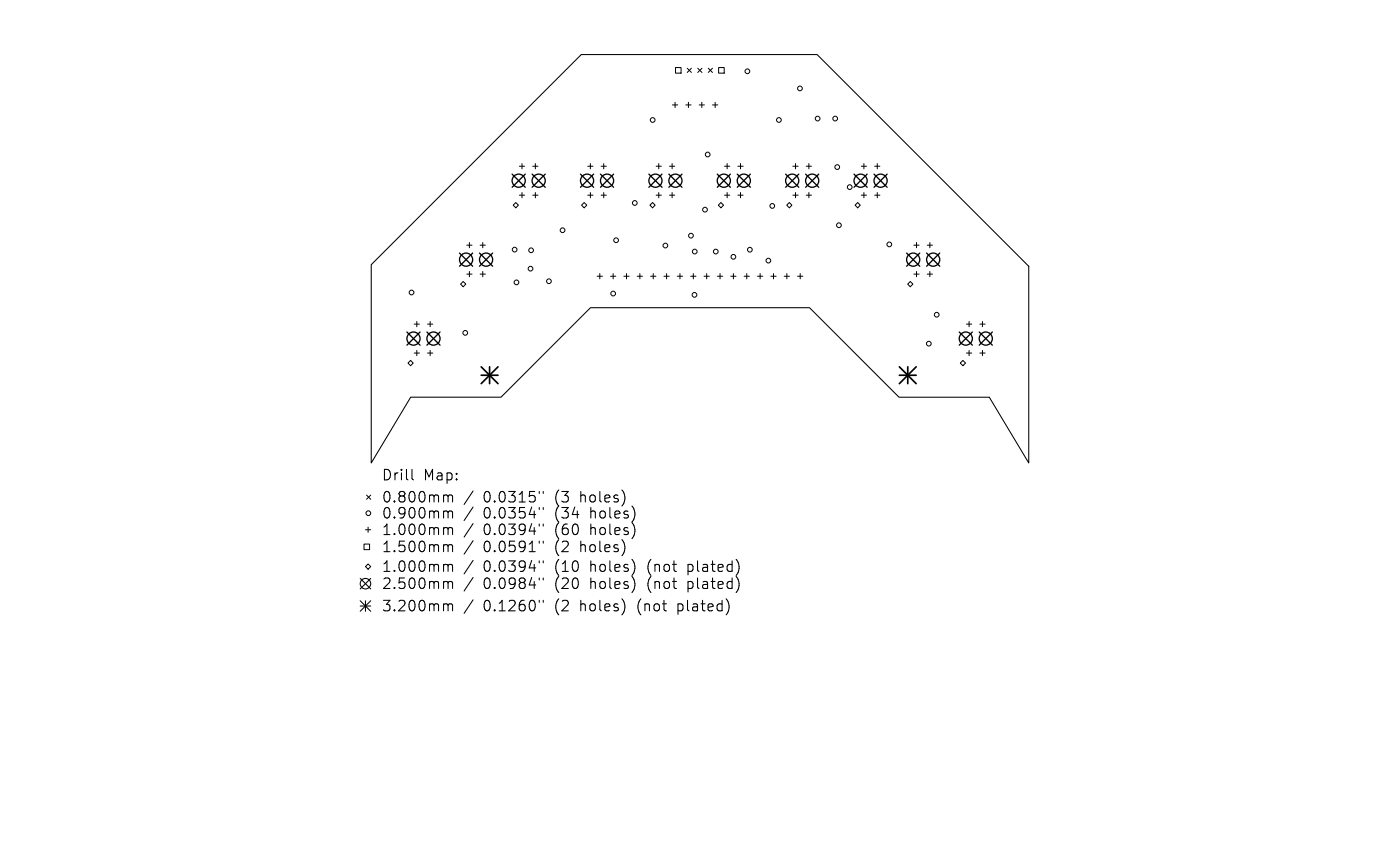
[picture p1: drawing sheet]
<svg xmlns="http://www.w3.org/2000/svg" width="130mm" height="80mm" viewBox="0 0 130 80" stroke-linecap="round" stroke-linejoin="round" font-family="sans-serif">
<defs><g id="words">
<g font-size="1.4">
<text x="35.4" y="44.7">Drill</text>
<text x="35.4" y="46.8">0.800mm</text>
<text x="39.3" y="44.7">Map:</text>
<text x="44.9" y="46.8">0.0315&quot;</text>
<text x="51.6" y="46.8">(3</text>
<text x="54" y="46.8">holes)</text>
<text x="35.4" y="48.3">0.900mm</text>
<text x="35.4" y="49.8">1.000mm</text>
<text x="35.4" y="51.4">1.500mm</text>
<text x="35.4" y="53.2">1.000mm</text>
<text x="44.9" y="48.3">0.0354&quot;</text>
<text x="44.9" y="49.8">0.0394&quot;</text>
<text x="44.9" y="51.4">0.0591&quot;</text>
<text x="44.9" y="53.2">0.0394&quot;</text>
<text x="51.6" y="48.3">(34</text>
<text x="51.6" y="49.8">(60</text>
<text x="51.6" y="51.4">(2</text>
<text x="51.6" y="53.2">(10</text>
<text x="54" y="51.4">holes)</text>
<text x="55" y="48.3">holes)</text>
<text x="55" y="49.8">holes)</text>
<text x="55" y="53.2">holes)</text>
<text x="60.4" y="53.2">(not</text>
<text x="64.2" y="53.2">plated)</text>
<text x="35.4" y="54.8">2.500mm</text>
<text x="35.4" y="56.9">3.200mm</text>
<text x="44.9" y="54.8">0.0984&quot;</text>
<text x="44.9" y="56.9">0.1260&quot;</text>
<text x="51.6" y="54.8">(20</text>
<text x="51.6" y="56.9">(2</text>
<text x="54" y="56.9">holes)</text>
<text x="55" y="54.8">holes)</text>
<text x="59.4" y="56.9">(not</text>
<text x="60.4" y="54.8">(not</text>
<text x="63.2" y="56.9">plated)</text>
<text x="64.2" y="54.8">plated)</text>
</g>
</g></defs>
<g fill="none" stroke="#000" stroke-width=".1">
<path d="M34.5 24.6l19.5-19.5h21.9l19.6 19.6v18.3l-3.6-6.1h-8.4l-8.3-8.3h-20.4l-8.3 8.3h-8.4l-3.6 6.1zM33.4 53.7l1 1M33.4 55.8l1 .9M33.4 56.2h1M33.9 55.8v.9M34.4 53.7l-1 1M34.4 55.8l-1 .9M38.3 43.6v.8l.1 .1M41.3 45.9h.2l.1 .2M41.3 47.4h.2l.1 .2M41.3 49h.2l.1 .1M41.3 50.5h.2l.1 .2"/>
<path d="M41.3 52.4h.2l.1 .1M41.3 54h.2l.1 .1M41.3 56h.2l.1 .2M41.6 46.1l.1-.2 .3 .1v.6M41.6 46.1v.5M41.6 47.6v.5M41.6 49.1v.5M41.6 50.7v.5M41.6 52.5v.5M41.6 54.1v.5M41.6 56.2v.5M41.6 47.6l.1-.2 .3 .1v.6"/>
<path d="M41.6 49.1l.1-.1h.3v.6M41.6 50.7l.1-.2 .3 .1v.6M41.6 52.5l.1-.1h.3v.6M41.6 54.1l.1-.1h.3v.6M41.6 56.2l.1-.2 .3 .1v.6M43.9 45.6l-.8 1.2M43.9 47.1l-.8 1.2M43.9 48.6l-.8 1.2M43.9 50.2l-.8 1.2M43.9 52l-.8 1.3M43.9 53.6l-.8 1.2M43.9 55.7l-.8 1.2"/>
<path d="M50.1 45.6v.2M50.1 47.1v.2M50.1 48.6v.2M50.1 50.2v.2M50.1 52.1v.1M50.1 53.6v.2M50.1 55.7v.2M50.4 45.6v.2M50.4 47.1v.2M50.4 48.6v.2M50.4 50.2v.2M50.4 52.1v.1"/>
<path d="M50.4 53.6v.2M50.4 55.7v.2"/>
<circle cx="33.9" cy="54.2" r=".49"/>
</g>
<g fill="none" stroke="#000" stroke-width=".09">
<path d="M47.7 19l.2-.2 .2 .2-.2 .3zM48.2 15.4h.5M48.2 18.1h.5M48.5 15.2v.5M48.5 17.9v.5M49.5 15.4h.5M49.5 18.1h.5M49.7 15.2v.5M49.7 17.9v.5M54 19l.2-.2 .3 .2-.3 .3zM54.6 15.4h.5M54.6 18.1h.5"/>
<path d="M54.8 15.2v.5M54.8 17.9v.5M55.8 15.4h.5M55.8 18.1h.5M56.1 15.2v.5M56.1 17.9v.5M60.4 19l.2-.2 .2 .2-.2 .3zM60.9 15.4h.5M60.9 18.1h.5M61.2 15.2v.5M61.2 17.9v.5M62.2 15.4h.5"/>
<path d="M62.2 18.1h.5M62.4 15.2v.5M62.4 17.9v.5M62.4 9.7h.5M62.7 9.5v.5M62.7 6.3h.5v.5h-.5zM63.7 9.7h.5M63.8 6.3l.4 .4M63.9 9.5v.5M64.2 6.3l-.4 .4M64.8 6.3l.4 .4M64.9 9.7h.5"/>
<path d="M65.2 9.5v.5M65.2 6.3l-.4 .4M65.8 6.3l.4 .4M66.2 6.3l-.4 .4M66.2 9.7h.5M66.4 9.5v.5M66.7 19l.2-.2 .3 .2-.3 .3zM66.7 6.3h.5v.5h-.5zM67.3 15.4h.5M67.3 18.1h.5M67.5 15.2v.5M67.5 17.9v.5"/>
<path d="M68.5 15.4h.5M68.5 18.1h.5M68.8 15.2v.5M68.8 17.9v.5M73 19l.3-.2 .2 .2-.2 .3zM73.6 15.4h.5M73.6 18.1h.5M73.9 15.2v.5M73.9 17.9v.5M74.9 15.4h.5M74.9 18.1h.5M75.1 15.2v.5"/>
<path d="M75.1 17.9v.5M79.4 19l.2-.2 .3 .2-.3 .3zM80 15.4h.5M80 18.1h.5M80.2 15.2v.5M80.2 17.9v.5M81.2 15.4h.5M81.2 18.1h.5M81.5 15.2v.5M81.5 17.9v.5M37.9 33.7l.2-.2 .3 .2-.3 .2zM38.5 30.1h.4"/>
<path d="M38.5 32.8h.4M38.7 29.8v.5M38.7 32.5v.5M39.7 30.1h.5M39.7 32.8h.5M39.9 29.8v.5M39.9 32.5v.5M42.8 26.4l.2-.3 .3 .3-.3 .2zM43.3 22.8h.5M43.3 25.4h.5M43.6 22.5v.5M43.6 25.2v.5"/>
<path d="M44.6 22.8h.5M44.6 25.4h.5M44.8 22.5v.5M44.8 25.2v.5M55.5 25.6h.4M55.7 25.4v.5M56.7 25.6h.5M56.9 25.4v.5M57.9 25.6h.5M58.2 25.4v.5M59.2 25.6h.5M59.4 25.4v.5"/>
<path d="M60.4 25.6h.5M60.7 25.4v.5M61.7 25.6h.4M61.9 25.4v.5M62.9 25.6h.5M63.1 25.4v.5M64.1 25.6h.5M64.4 25.4v.5M65.4 25.6h.5M65.6 25.4v.5M66.6 25.6h.5M66.9 25.4v.5"/>
<path d="M67.9 25.6h.4M68.1 25.4v.5M69.1 25.6h.5M69.3 25.4v.5M70.3 25.6h.5M70.6 25.4v.5M71.6 25.6h.5M71.8 25.4v.5M72.8 25.6h.5M73.1 25.4v.5M74.1 25.6h.4M74.3 25.4v.5"/>
<path d="M84.5 26.1l.3 .3-.3 .2-.2-.2zM84.9 22.8h.4M84.9 25.4h.4M85.1 22.5v.5M85.1 25.2v.5M86.1 22.8h.5M86.1 25.4h.5M86.3 22.5v.5M86.3 25.2v.5M89.2 33.7l.2-.2 .3 .2-.3 .2zM89.7 30.1h.5M89.7 32.8h.5"/>
<path d="M90 29.8v.5M90 32.5v.5M91 30.1h.5M91 32.8h.5M91.2 29.8v.5M91.2 32.5v.5M33.8 50.5h.5v.5h-.5zM33.9 52.6l.3-.3 .2 .3-.2 .2zM33.9 49.2h.5M34 45.9l.4 .4M34.2 48.9v.5M34.4 45.9l-.4 .4"/>
<circle cx="58.9" cy="18.8" r=".22"/>
<circle cx="60.6" cy="11.1" r=".22"/>
<circle cx="65.5" cy="19.5" r=".22"/>
<circle cx="65.7" cy="14.3" r=".22"/>
<circle cx="69.4" cy="6.6" r=".22"/>
<circle cx="71.7" cy="19.1" r=".22"/>
<circle cx="72.3" cy="11.1" r=".22"/>
<circle cx="74.3" cy="8.2" r=".22"/>
<circle cx="75.9" cy="11" r=".22"/>
<circle cx="77.6" cy="11" r=".22"/>
<circle cx="77.7" cy="15.5" r=".22"/>
<circle cx="78.9" cy="17.4" r=".22"/>
<circle cx="38.2" cy="27.1" r=".22"/>
<circle cx="43.2" cy="30.9" r=".22"/>
<circle cx="47.8" cy="23.2" r=".22"/>
<circle cx="48" cy="26.2" r=".22"/>
<circle cx="49.3" cy="24.9" r=".22"/>
<circle cx="49.3" cy="23.2" r=".22"/>
<circle cx="51" cy="26.1" r=".22"/>
<circle cx="52.2" cy="21.4" r=".22"/>
<circle cx="56.9" cy="27.2" r=".22"/>
<circle cx="57.2" cy="22.3" r=".22"/>
<circle cx="61.8" cy="22.8" r=".22"/>
<circle cx="64.2" cy="21.9" r=".22"/>
<circle cx="64.5" cy="27.4" r=".22"/>
<circle cx="64.5" cy="23.3" r=".22"/>
<circle cx="66.5" cy="23.3" r=".22"/>
<circle cx="68.1" cy="23.8" r=".22"/>
<circle cx="69.6" cy="23.2" r=".22"/>
<circle cx="71.3" cy="24.2" r=".22"/>
<circle cx="77.9" cy="20.9" r=".22"/>
<circle cx="82.6" cy="22.7" r=".22"/>
<circle cx="86.2" cy="31.9" r=".22"/>
<circle cx="87" cy="29.2" r=".22"/>
<circle cx="34.2" cy="47.6" r=".22"/>
</g>
<g fill="none" stroke="#000" stroke-width=".12">
<path d="M47.6 16.2l1.2 1.2M48.8 16.2l-1.2 1.2M49.4 16.2l1.2 1.2M50.6 16.2l-1.2 1.2M53.9 16.2l1.2 1.2M55.1 16.2l-1.2 1.2M55.8 16.2l1.2 1.2M57 16.2l-1.2 1.2M60.3 16.2l1.2 1.2M61.5 16.2l-1.2 1.2M62.1 16.2l1.2 1.2M63.3 16.2l-1.2 1.2"/>
<path d="M66.6 16.2l1.2 1.2M67.8 16.2l-1.2 1.2M68.5 16.2l1.2 1.2M69.7 16.2l-1.2 1.2M73 16.2l1.2 1.2M74.2 16.2l-1.2 1.2M74.8 16.2l1.2 1.2M76 16.2l-1.2 1.2M79.3 16.2l1.2 1.2M80.5 16.2l-1.2 1.2M81.2 16.2l1.2 1.2M82.4 16.2l-1.2 1.2"/>
<path d="M37.8 30.8l1.2 1.2M39 30.8l-1.2 1.2M39.6 30.8l1.3 1.2M40.9 30.8l-1.3 1.2M42.7 23.5l1.2 1.2M43.9 23.5l-1.2 1.2M44.5 23.5l1.2 1.2M45.7 23.5l-1.2 1.2M84.2 23.5l1.2 1.2M85.4 23.5l-1.2 1.2M86 23.5l1.3 1.2M87.3 23.5l-1.3 1.2"/>
<path d="M89.1 30.8l1.2 1.2M90.3 30.8l-1.2 1.2M90.9 30.8l1.2 1.2M92.1 30.8l-1.2 1.2"/>
<circle cx="48.2" cy="16.8" r=".61"/>
<circle cx="50" cy="16.8" r=".61"/>
<circle cx="54.5" cy="16.8" r=".61"/>
<circle cx="56.4" cy="16.8" r=".61"/>
<circle cx="60.9" cy="16.8" r=".61"/>
<circle cx="62.7" cy="16.8" r=".61"/>
<circle cx="67.2" cy="16.8" r=".61"/>
<circle cx="69.1" cy="16.8" r=".61"/>
<circle cx="73.6" cy="16.8" r=".61"/>
<circle cx="75.4" cy="16.8" r=".61"/>
<circle cx="79.9" cy="16.8" r=".61"/>
<circle cx="81.8" cy="16.8" r=".61"/>
<circle cx="38.4" cy="31.4" r=".61"/>
<circle cx="40.3" cy="31.4" r=".61"/>
<circle cx="43.3" cy="24.1" r=".61"/>
<circle cx="45.1" cy="24.1" r=".61"/>
<circle cx="84.8" cy="24.1" r=".61"/>
<circle cx="86.7" cy="24.1" r=".61"/>
<circle cx="89.7" cy="31.4" r=".61"/>
<circle cx="91.5" cy="31.4" r=".61"/>
</g>
<path d="M44.7 34l1.5 1.6M44.7 34.8h1.5M45.5 34v1.6M46.2 34l-1.5 1.6M83.5 34.8h1.6M83.5 34l1.6 1.6M84.3 34v1.6M85.1 34l-1.6 1.6" fill="none" stroke="#000" stroke-width=".16"/>
<use href="#words"/>
</svg>
